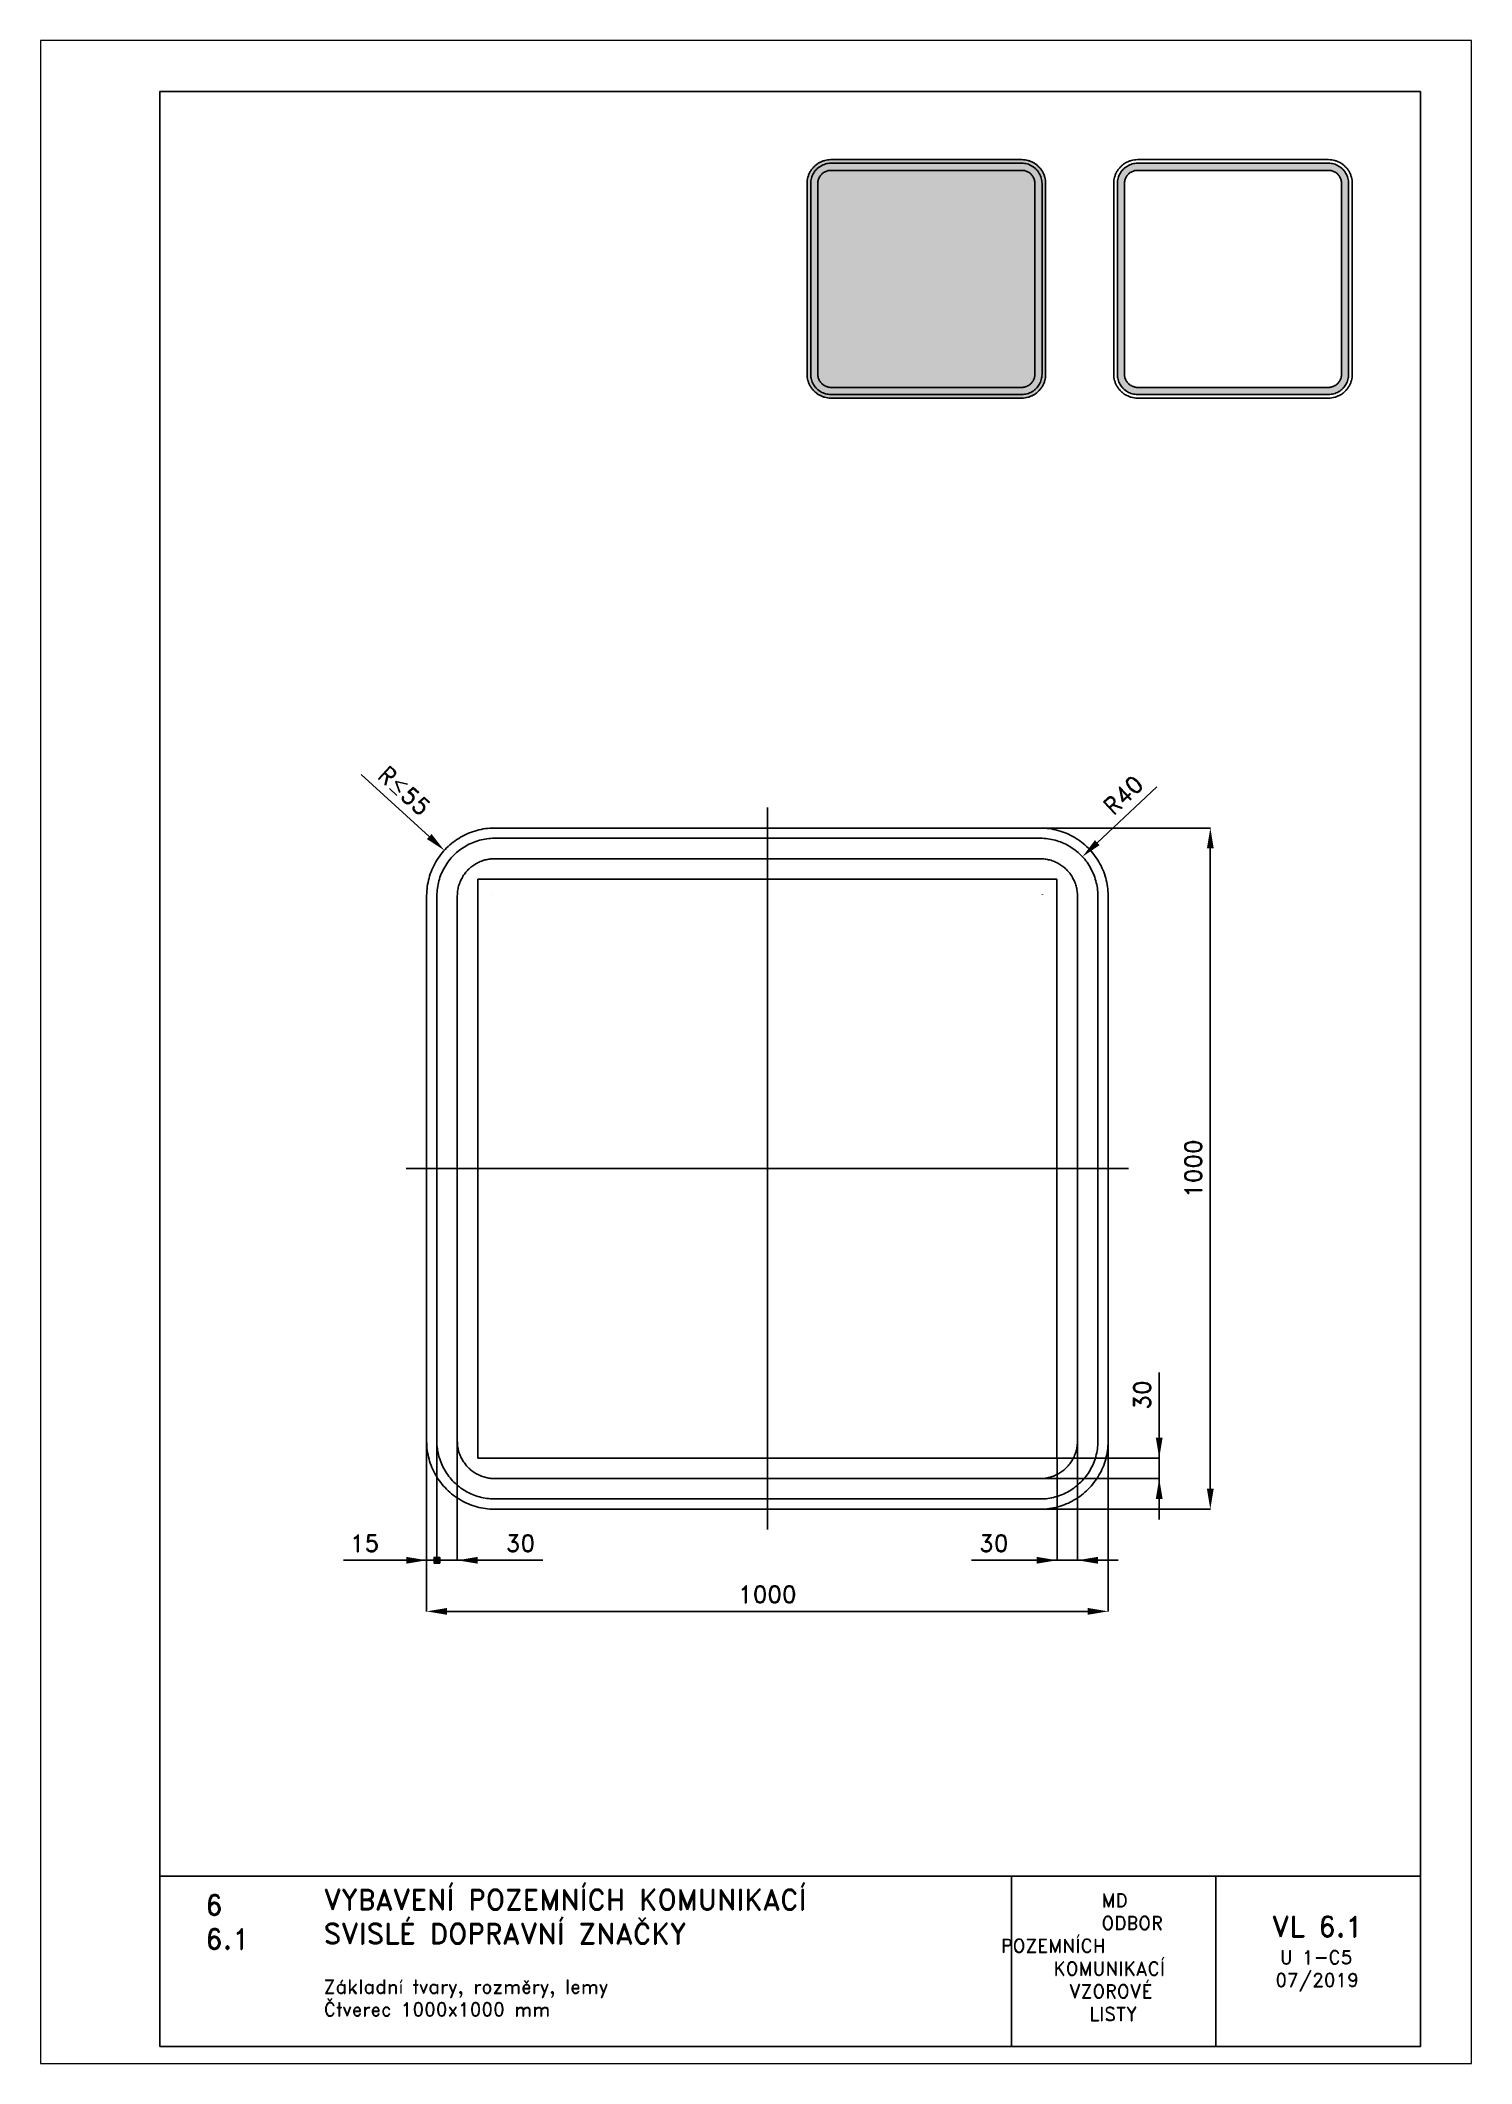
# Paper-space layout 'U 1-C5-Čtverec (1000x1000)' of a CAD drawing. Header units: millimetres. Extents: x 0 to 210, y 0 to 297.
# The model-space entities are those that its viewports show. They can reach past a viewport. Long polylines and large blocks are cut down to what shows.
import ezdxf

# ---------------------------------------------------------------- set-up
doc = ezdxf.new("R2010")
doc.units = ezdxf.units.MM
doc.header["$LTSCALE"] = 5
doc.linetypes.add('ČERCHOVANÁX2', pattern=[2, 1, -0.5, 0, -0.5])
doc.linetypes.add('ČÁRKOVANÁX2', pattern=[1.5, 1, -0.5])
for name, color, linetype in [('Kóty', 2, 'Continuous'), ('Rozpiska', 7, 'Continuous'), ('Značka', 7, 'Continuous')]:
    doc.layers.add(name, color=color, linetype=linetype)
doc.layers.add('Rámeček', color=6, linetype='Continuous', plot=False)
doc.styles.get("Standard").update_dxf_attribs({"font": 'romand.shx', "height": 25})
doc.dimstyles.get("Standard").update_dxf_attribs({"dimtxt": 25, "dimasz": 30, "dimexe": 0.18, "dimexo": 0.0625, "dimgap": 12.5, "dimtad": 1, "dimdec": 0, "dimzin": 0, "dimdsep": 46, "dimtxsty": 'Standard', "dimcen": 0.09, "dimadec": 0, "dimazin": 0, "dimtfac": 1, "dimtdec": 0, "dimtofl": 0, "dimtmove": 0, "dimatfit": 3, "dimfxl": 1, "dimtolj": 1, "dimtzin": 0, "dimarcsym": 0})

psp = doc.layouts.new('U 1-C5-Čtverec (1000x1000)')

# ---------------------------------------------------------------- texts
at = {"layer": 'Rozpiska', "color": 7, "attachment_point": 1}
for s, width, insert, char_height in [('6', 149.0422, (24.17, 24.77), 3), ('{\\C6;VYBAVENÍ POZEMNÍCH KOMUNIKACÍ\\P}SVISLÉ DOPRAVNÍ ZNAČKY{\\H1.34524x; }', 149.0422, (41.56, 25.56), 3), ('\\pi14.7414;{\\C6;MD\\P\\pi2.36044;}ODBOR POZEMNÍCH{\\H1.57143x; }\\P\\pi7.69378;KOMUNIKACÍ{\\H1.5x; }\\P\\pi9.97949;{\\C6;VZOROVÉ\\H1.47619x; \\H0.67742x;\\P\\pi12.93187;LISTY\\H1.26984x; }', 33.1018, (140.95, 24.95), 2), ('\\pi1.03113;{\\H1.5x;\\C6;VL 6.1\\P\\pi2.22157;\\H0.66667x;U 1-C5\\H1.66666x; \\H0.6x;\\P\\pi1.5549;07/2019\\H1.80159x; }', 16.0623, (179.66, 21.61), 2), ('6.1', 149.0422, (24.17, 19.78), 3), ('{\\C6;Základní tvary, rozměry, lemy\\P}Čtverec 1000x1000 mm{\\H2.11905x; }', 149.0422, (41.56, 12.29), 2)]:
    psp.add_mtext_dynamic_manual_height_columns(s, width=width, gutter_width=100, heights=[0], dxfattribs=dict(at, insert=insert, char_height=char_height))

msp = doc.modelspace()

# ---------------------------------------------------------------- texts
at = {"layer": 'Kóty', "char_height": 25, "attachment_point": 5}
for s, insert, rotation in [('\\A1;R{\\A0;≤}55', (-32.8, 1054.9), 317.5543), ('\\A1;30', (1050, 167.7), 90)]:
    msp.add_mtext(s, dxfattribs=dict(at, insert=insert, rotation=rotation))
for s, insert in [('\\A1;15', (-91, -50)), ('\\A1;30', (137.7, -50)), ('\\A1;30', (832.3, -50))]:
    msp.add_mtext(s, dxfattribs=dict(at, insert=insert))

# ---------------------------------------------------------------- blocks, each defined once
blk = doc.blocks.new('*D0')
at = {"layer": 'Defpoints', "color": 0, "transparency": 16777216}
for p in [(900, 1000), (1150, 1000), (900, 0)]:
    blk.add_point(p, dxfattribs=at)
at = {"layer": 'Kóty', "color": 0, "lineweight": -2, "transparency": 16777216}
for p, q in [((900.1, 1000), (1150.2, 1000)), ((1150, 30), (1150, 970)), ((900.1, 0), (1150.2, 0))]:
    blk.add_line(p, q, dxfattribs=at)
at = {"layer": 'Kóty', "color": 0, "transparency": 16777216}
for points in [[(1145, 970), (1155, 970), (1150, 1000)], [(1145, 30), (1155, 30), (1150, 0)]]:
    blk.add_solid(points, dxfattribs=at)
at = {"layer": 'Kóty', "color": 0, "transparency": 16777216, "insert": (1125, 500), "char_height": 25, "attachment_point": 5, "rotation": 90}
blk.add_mtext('\\A1;1000', dxfattribs=at)
blk = doc.blocks.new('*D1')
at = {"layer": 'Defpoints', "color": 0, "transparency": 16777216}
for p in [(0, 100), (1000, 100), (1000, -150)]:
    blk.add_point(p, dxfattribs=at)
at = {"layer": 'Kóty', "color": 0, "lineweight": -2, "transparency": 16777216}
for p, q in [((0, 99.9), (0, -150.2)), ((1000, 99.9), (1000, -150.2)), ((30, -150), (970, -150))]:
    blk.add_line(p, q, dxfattribs=at)
at = {"layer": 'Kóty', "color": 0, "transparency": 16777216}
for points in [[(30, -145), (30, -155), (0, -150)], [(970, -145), (970, -155), (1000, -150)]]:
    blk.add_solid(points, dxfattribs=at)
at = {"layer": 'Kóty', "color": 0, "transparency": 16777216, "insert": (500, -125), "char_height": 25, "attachment_point": 5}
blk.add_mtext('\\A1;1000', dxfattribs=at)
blk = doc.blocks.new('*D2')
at = {"layer": 'Defpoints', "color": 0, "transparency": 16777216}
for p in [(962.3, 957.9), (903.5, 902.7)]:
    blk.add_point(p, dxfattribs=at)
at = {"layer": 'Kóty', "color": 0, "lineweight": -2, "transparency": 16777216}
for p, q in [((1071.4, 1060.4), (984.1, 978.4)), ((903.5, 902.6), (903.5, 902.8)), ((903.5, 902.7), (903.6, 902.7))]:
    blk.add_line(p, q, dxfattribs=at)
at = {"layer": 'Kóty', "color": 0, "transparency": 16777216}
blk.add_solid([(980.7, 982.1), (987.5, 974.8), (962.3, 957.9)], dxfattribs=at)
at = {"layer": 'Kóty', "color": 0, "transparency": 16777216, "insert": (1022.2, 1048.5), "char_height": 25, "attachment_point": 5, "rotation": 43.2187}
blk.add_mtext('\\A1;R40', dxfattribs=at)

# ---------------------------------------------------------------- dimensions: what is measured, and where the dimension line sits
at = {"layer": 'Kóty'}
dim = msp.add_radius_dim(center=(903.5, 902.7), mpoint=(962.3, 957.9), text='R40', dimstyle='Standard', dxfattribs=at)
dim.commit()
dim.dimension.update_dxf_attribs({"geometry": '*D2', "text_midpoint": (1039.3, 1030.3), "dimtype": 164})
dim = msp.add_linear_dim(base=(1150, 1000), p1=(900, 0), p2=(900, 1000), angle=90, dimstyle='Standard', dxfattribs=at)
dim.commit()
dim.dimension.update_dxf_attribs({"geometry": '*D0', "text_midpoint": (1125, 500)})
dim = msp.add_linear_dim(base=(1000, -150), p1=(0, 100), p2=(1000, 100), dimstyle='Standard', dxfattribs=at)
dim.commit()
dim.dimension.update_dxf_attribs({"geometry": '*D1', "text_midpoint": (500, -125)})

# ---------------------------------------------------------------- hatches: boundary and pattern name
at = {"layer": 'Kóty'}
h = msp.add_hatch(color=256, dxfattribs=at)
h.dxf.hatch_style = 1
h.paths.add_polyline_path([(10.8, -79), (19.2, -79), (19.2, -70.7), (10.8, -70.7)])

# ---------------------------------------------------------------- linework, layer by layer
for p, q in [((-95.9, 1078.7), (3.8, 987.5)), ((96, 903), (96.2, 903)), ((96.1, 903), (96.1, 903.1)), ((1075, 200.5), (1075, -15)), ((1075, 105), (1075, 200.5)), ((0, 99.9), (0, -75.2)), ((15, 99.9), (15, -80)), ((15, 99.9), (15, -80)), ((15, 99.9), (15, -80)), ((15, 99.9), (15, -80)), ((45, 99.9), (45, -75.2)), ((955, 99.9), (955, -75.2)), ((925.1, 75), (1075.2, 75)), ((925.1, 74.9), (925.1, -75.2)), ((900.1, 45), (1075.2, 45)), ((170.5, -75), (-121.9, -75)), ((75, -75), (170.5, -75)), ((799.6, -75), (1015, -75)), ((895.1, -75), (799.6, -75))]:
    msp.add_line(p, q, dxfattribs=at)
msp.add_lwpolyline([(10.8, -79), (19.2, -79), (19.2, -70.7), (10.8, -70.7)], close=True, dxfattribs=at)
for points in [[(7.2, 991.2), (0.4, 983.8), (25.9, 967.2)], [(1070, 105), (1080, 105), (1075, 75)], [(1070, 15), (1080, 15), (1075, 45)], [(-30, -70), (-30, -80), (0, -75)], [(75, -70), (75, -80), (45, -75)], [(895.1, -70), (895.1, -80), (925.1, -75)], [(985, -70), (985, -80), (955, -75)]]:
    msp.add_solid(points, dxfattribs=at)
at = {"layer": 'Značka', "color": 6, "linetype": 'ČERCHOVANÁX2', "lineweight": 25, "ltscale": 5}
for p, q in [((500, 1030), (500, -30)), ((1030, 500), (-30, 500))]:
    msp.add_line(p, q, dxfattribs=at)
at = {"layer": 'Značka', "color": 5}
for points in [[(100, 0), (99.6, 0), (99.2, 0, -0.03218), (86.3, 0.9, -0.035443), (73.6, 3.5, -0.036267), (61.3, 7.7, -0.03442), (49.8, 13.5, -0.033722), (39, 20.7, -0.034085), (29.3, 29.3, -0.034209), (20.7, 39, -0.034229), (13.5, 49.8, -0.034044), (7.7, 61.3, -0.033412), (3.5, 73.6, -0.034127), (0.9, 86.3, -0.036745), (0, 99.2), (0, 99.6), (0, 100), (0, 900), (0, 900.4), (0, 900.8, -0.03218), (0.9, 913.7, -0.035443), (3.5, 926.4, -0.036267), (7.7, 938.7, -0.034422), (13.5, 950.2, -0.033722), (20.7, 961, -0.034087), (29.3, 970.7, -0.034208), (39, 979.3, -0.034231), (49.8, 986.5, -0.034039), (61.3, 992.3, -0.033412), (73.6, 996.5, -0.034124), (86.3, 999.1, -0.036741), (99.2, 1000), (99.6, 1000), (100, 1000), (900, 1000), (900.4, 1000), (900.8, 1000, -0.032179), (913.7, 999.1, -0.035442), (926.4, 996.5, -0.036264), (938.7, 992.3, -0.034416), (950.2, 986.5, -0.033719), (961, 979.3, -0.034088), (970.7, 970.7, -0.034205), (979.3, 961, -0.034231), (986.5, 950.2, -0.034041), (992.3, 938.7, -0.033413), (996.5, 926.4, -0.034124), (999.1, 913.7, -0.036741), (1000, 900.8), (1000, 900.4), (1000, 900), (1000, 100), (1000, 99.6), (1000, 99.2, -0.032179), (999.1, 86.3, -0.035442), (996.5, 73.6, -0.036264), (992.3, 61.3, -0.034415), (986.5, 49.8, -0.033719), (979.3, 39, -0.034086), (970.7, 29.3, -0.034205), (961, 20.7, -0.03423), (950.2, 13.5, -0.034046), (938.7, 7.7, -0.033413), (926.4, 3.5, -0.034127), (913.7, 0.9, -0.036745), (900.8, 0), (900.4, 0), (900, 0), (100, 0)], [(100, 15), (99.7, 15), (99.3, 15, -0.03218), (88.4, 15.8, -0.035443), (77.6, 18, -0.036267), (67.1, 21.5, -0.03442), (57.3, 26.5, -0.033721), (48.1, 32.6, -0.034085), (39.9, 39.9, -0.034209), (32.6, 48.1, -0.034229), (26.5, 57.3, -0.034045), (21.6, 67.1, -0.033412), (18, 77.6, -0.034127), (15.7, 88.4, -0.036745), (15, 99.3), (15, 99.7), (15, 100), (15, 900), (15, 900.3), (15, 900.7, -0.03218), (15.8, 911.6, -0.035444), (18, 922.4, -0.036267), (21.5, 932.9, -0.034422), (26.5, 942.7, -0.033723), (32.6, 951.9, -0.034086), (39.9, 960.1, -0.034212), (48.1, 967.4, -0.034228), (57.3, 973.5, -0.034042), (67.1, 978.4, -0.033419), (77.6, 982, -0.034126), (88.4, 984.3, -0.036751), (99.3, 985), (99.7, 985), (100, 985), (900, 985), (900.3, 985), (900.7, 985, -0.032185), (911.6, 984.2, -0.035451), (922.4, 982, -0.036272), (932.9, 978.5, -0.03442), (942.7, 973.5, -0.033717), (951.9, 967.4, -0.034084), (960.1, 960.1, -0.034212), (967.4, 951.9, -0.03423), (973.5, 942.7, -0.034039), (978.4, 932.9, -0.033418), (982, 922.4, -0.034126), (984.3, 911.6, -0.036751), (985, 900.7), (985, 900.3), (985, 900), (985, 100), (985, 99.7), (985, 99.3, -0.032185), (984.2, 88.4, -0.03545), (982, 77.6, -0.036271), (978.5, 67.1, -0.034419), (973.5, 57.3, -0.033715), (967.4, 48.1, -0.034083), (960.1, 39.9, -0.034209), (951.9, 32.6, -0.034231), (942.7, 26.5, -0.034042), (932.9, 21.6, -0.033411), (922.4, 18, -0.034127), (911.6, 15.7, -0.036745), (900.7, 15), (900.3, 15), (900, 15), (100, 15)], [(100, 45), (900, 45), (900.2, 45), (900.4, 45, 0.03218), (907.5, 45.5, 0.035442), (914.5, 46.9, 0.036265), (921.3, 49.2, 0.034422), (927.6, 52.4, 0.033717), (933.6, 56.4, 0.034088), (938.9, 61.1, 0.034212), (943.6, 66.4, 0.034229), (947.6, 72.4, 0.034042), (950.7, 78.7, 0.033412), (953.1, 85.5, 0.034125), (954.5, 92.5, 0.036743), (955, 99.6), (955, 99.8), (955, 100), (955, 900), (955, 900.2), (955, 900.4, 0.032188), (954.5, 907.5, 0.035446), (953.1, 914.5, 0.036272), (950.8, 921.3, 0.034417), (947.6, 927.6, 0.033723), (943.6, 933.6, 0.034095), (938.9, 938.9, 0.034212), (933.6, 943.6, 0.034229), (927.6, 947.6, 0.034038), (921.3, 950.7, 0.033411), (914.5, 953.1, 0.034126), (907.5, 954.5, 0.036744), (900.4, 955), (900.2, 955), (900, 955), (100, 955), (99.8, 955), (99.6, 955, 0.032188), (92.5, 954.5, 0.035446), (85.5, 953.1, 0.036274), (78.7, 950.8, 0.034416), (72.4, 947.6, 0.033727), (66.4, 943.6, 0.034092), (61.1, 938.9, 0.034208), (56.4, 933.6, 0.03423), (52.4, 927.6, 0.03404), (49.3, 921.3, 0.033411), (46.9, 914.5, 0.034129), (45.5, 907.5, 0.036746), (45, 900.4), (45, 900.2), (45, 900), (45, 100), (45, 99.8), (45, 99.6, 0.03218), (45.5, 92.5, 0.035443), (46.9, 85.5, 0.036267), (49.2, 78.7, 0.034421), (52.4, 72.4, 0.033721), (56.4, 66.4, 0.034084), (61.1, 61.1, 0.034208), (66.4, 56.4, 0.03423), (72.4, 52.4, 0.034044), (78.7, 49.3, 0.033412), (85.5, 46.9, 0.034127), (92.5, 45.5, 0.036745), (99.6, 45), (99.8, 45), (100, 45)]]:
    msp.add_lwpolyline(points, format="xyb", dxfattribs=at)
at = {"layer": 'Značka', "color": 7, "linetype": 'ČÁRKOVANÁX2', "ltscale": 2.5}
msp.add_lwpolyline([(75, 75), (75, 925), (925, 925), (925, 75), (75, 75)], dxfattribs=at)

msp.set_redraw_order([(e.dxf.handle, doc.entitydb.next_handle()) for e in msp.query("TEXT MTEXT ATTDEF DIMENSION ARC_DIMENSION")])  # texts and dimensions are drawn at this point

# ---------------------------------------------------------------- hatches: boundary and pattern name
at = {"layer": 'Značka'}
h = psp.add_hatch(color=170, dxfattribs=at)
h.dxf.hatch_style = 1
edge = h.paths.add_edge_path()
edge.add_line((116, 244.5), (115.99, 244.5))
edge.add_line((115.99, 244.5), (115.97, 244.5))
edge.add_arc((115.99, 248.02), 3.52, 262.307, 269.6796, ccw=False)
edge.add_arc((115.95, 247.71), 3.2, 254.2019, 262.3215, ccw=False)
edge.add_arc((115.86, 247.65), 3.13, 247.1662, 255.4743, ccw=False)
edge.add_arc((115.93, 247.81), 3.3, 239.2875, 247.173, ccw=False)
edge.add_arc((115.92, 247.89), 3.37, 232.4423, 240.1678, ccw=False)
edge.add_arc((115.89, 247.86), 3.33, 224.64, 232.4487, ccw=False)
edge.add_arc((115.85, 247.89), 3.32, 217.5708, 225.4078, ccw=False)
edge.add_arc((115.85, 247.89), 3.31, 209.7385, 217.5802, ccw=False)
edge.add_arc((115.84, 247.93), 3.33, 202.6895, 210.4889, ccw=False)
edge.add_arc((115.91, 247.96), 3.4, 195.0383, 202.6929, ccw=False)
edge.add_arc((115.83, 247.98), 3.33, 188.0097, 195.828, ccw=False)
edge.add_arc((115.58, 247.95), 3.08, 179.6097, 188.0272, ccw=False)
edge.add_line((112.5, 247.97), (112.5, 247.99))
edge.add_line((112.5, 247.99), (112.5, 248))
edge.add_line((112.5, 248), (112.5, 276))
edge.add_line((112.5, 276), (112.5, 276.01))
edge.add_line((112.5, 276.01), (112.5, 276.03))
edge.add_arc((116.02, 276.01), 3.52, 172.307, 179.6797, ccw=False)
edge.add_arc((115.71, 276.05), 3.2, 164.2015, 172.3211, ccw=False)
edge.add_arc((115.65, 276.14), 3.13, 157.1665, 165.4746, ccw=False)
edge.add_arc((115.81, 276.07), 3.3, 149.2884, 157.1741, ccw=False)
edge.add_arc((115.89, 276.08), 3.36, 142.4408, 150.1663, ccw=False)
edge.add_arc((115.86, 276.11), 3.33, 134.6413, 142.4504, ccw=False)
edge.add_arc((115.89, 276.15), 3.32, 127.5696, 135.4063, ccw=False)
edge.add_arc((115.89, 276.15), 3.31, 119.7376, 127.5797, ccw=False)
edge.add_arc((115.93, 276.16), 3.33, 112.6909, 120.489, ccw=False)
edge.add_arc((115.96, 276.09), 3.4, 105.0565, 112.7111, ccw=False)
edge.add_arc((115.99, 276.17), 3.33, 98.0112, 105.8289, ccw=False)
edge.add_arc((115.95, 276.42), 3.08, 89.6038, 98.0204, ccw=False)
edge.add_line((115.97, 279.5), (115.99, 279.5))
edge.add_line((115.99, 279.5), (116, 279.5))
edge.add_line((116, 279.5), (144, 279.5))
edge.add_line((144, 279.5), (144.01, 279.5))
edge.add_line((144.01, 279.5), (144.03, 279.5))
edge.add_arc((144.01, 275.98), 3.52, 82.2827, 89.6552, ccw=False)
edge.add_arc((144.05, 276.29), 3.2, 74.2307, 82.3499, ccw=False)
edge.add_arc((144.14, 276.35), 3.13, 67.1498, 75.4572, ccw=False)
edge.add_arc((144.07, 276.19), 3.3, 59.287, 67.1715, ccw=False)
edge.add_arc((144.08, 276.11), 3.37, 52.4425, 60.1675, ccw=False)
edge.add_arc((144.11, 276.14), 3.33, 44.6418, 52.4512, ccw=False)
edge.add_arc((144.15, 276.11), 3.32, 37.5679, 45.4039, ccw=False)
edge.add_arc((144.15, 276.11), 3.31, 29.7396, 37.5817, ccw=False)
edge.add_arc((144.16, 276.07), 3.33, 22.6895, 30.4881, ccw=False)
edge.add_arc((144.09, 276.04), 3.4, 15.0562, 22.7111, ccw=False)
edge.add_arc((144.17, 276.01), 3.33, 8.0117, 15.8293, ccw=False)
edge.add_arc((144.42, 276.05), 3.08, -0.3963, 8.0204, ccw=False)
edge.add_line((147.5, 276.03), (147.5, 276.01))
edge.add_line((147.5, 276.01), (147.5, 276))
edge.add_line((147.5, 276), (147.5, 248))
edge.add_line((147.5, 248), (147.5, 247.99))
edge.add_line((147.5, 247.99), (147.5, 247.97))
edge.add_arc((143.98, 247.99), 3.52, 352.2827, 359.6551, ccw=False)
edge.add_arc((144.29, 247.95), 3.2, 344.2311, 352.3504, ccw=False)
edge.add_arc((144.35, 247.86), 3.13, 337.1495, 345.457, ccw=False)
edge.add_arc((144.19, 247.93), 3.3, 329.2861, 337.1704, ccw=False)
edge.add_arc((144.11, 247.92), 3.37, 322.444, 330.169, ccw=False)
edge.add_arc((144.14, 247.89), 3.33, 314.6406, 322.4495, ccw=False)
edge.add_arc((144.11, 247.85), 3.32, 307.5691, 315.4053, ccw=False)
edge.add_arc((144.11, 247.85), 3.31, 299.7405, 307.5822, ccw=False)
edge.add_arc((144.07, 247.84), 3.33, 292.6881, 300.4879, ccw=False)
edge.add_arc((144.04, 247.91), 3.4, 285.0379, 292.6929, ccw=False)
edge.add_arc((144.02, 247.83), 3.33, 278.0102, 285.8285, ccw=False)
edge.add_arc((144.05, 247.58), 3.08, 269.6096, 278.0272, ccw=False)
edge.add_line((144.03, 244.5), (144.01, 244.5))
edge.add_line((144.01, 244.5), (144, 244.5))
edge.add_line((144, 244.5), (116, 244.5))
h = psp.add_hatch(color=255, dxfattribs=at)
h.dxf.hatch_style = 1
edge = h.paths.add_edge_path()
edge.add_line((116, 245.02), (115.99, 245.02))
edge.add_line((115.99, 245.02), (115.98, 245.02))
edge.add_arc((115.99, 248.02), 2.99, 262.3067, 269.6793, ccw=False)
edge.add_arc((115.96, 247.75), 2.72, 254.202, 262.3216, ccw=False)
edge.add_arc((115.88, 247.71), 2.66, 247.1661, 255.4743, ccw=False)
edge.add_arc((115.94, 247.84), 2.8, 239.2875, 247.1729, ccw=False)
edge.add_arc((115.93, 247.91), 2.86, 232.4426, 240.168, ccw=False)
edge.add_arc((115.91, 247.88), 2.83, 224.6398, 232.4485, ccw=False)
edge.add_arc((115.88, 247.9), 2.82, 217.5705, 225.4074, ccw=False)
edge.add_arc((115.87, 247.9), 2.82, 209.7388, 217.5805, ccw=False)
edge.add_arc((115.87, 247.94), 2.83, 202.6898, 210.4892, ccw=False)
edge.add_arc((115.92, 247.96), 2.89, 195.038, 202.6927, ccw=False)
edge.add_arc((115.85, 247.99), 2.83, 188.0098, 195.8282, ccw=False)
edge.add_arc((115.65, 247.96), 2.62, 179.6098, 188.0273, ccw=False)
edge.add_line((113.03, 247.98), (113.03, 247.99))
edge.add_line((113.03, 247.99), (113.03, 248))
edge.add_line((113.03, 248), (113.03, 276))
edge.add_line((113.03, 276), (113.03, 276.01))
edge.add_line((113.03, 276.01), (113.03, 276.02))
edge.add_arc((116.02, 276.01), 2.99, 172.3067, 179.6793, ccw=False)
edge.add_arc((115.75, 276.04), 2.72, 164.2018, 172.3215, ccw=False)
edge.add_arc((115.71, 276.12), 2.66, 157.1661, 165.4743, ccw=False)
edge.add_arc((115.84, 276.06), 2.8, 149.2887, 157.1745, ccw=False)
edge.add_arc((115.91, 276.07), 2.86, 142.4423, 150.1683, ccw=False)
edge.add_arc((115.88, 276.09), 2.83, 134.638, 142.4469, ccw=False)
edge.add_arc((115.9, 276.12), 2.82, 127.5701, 135.4078, ccw=False)
edge.add_arc((115.9, 276.13), 2.82, 119.741, 127.5825, ccw=False)
edge.add_arc((115.94, 276.13), 2.83, 112.6864, 120.4852, ccw=False)
edge.add_arc((115.96, 276.08), 2.89, 105.0373, 112.6935, ccw=False)
edge.add_arc((115.99, 276.15), 2.83, 98.011, 105.8291, ccw=False)
edge.add_arc((115.96, 276.35), 2.62, 89.6081, 98.027, ccw=False)
edge.add_line((115.98, 278.97), (115.99, 278.97))
edge.add_line((115.99, 278.97), (116, 278.97))
edge.add_line((116, 278.97), (144, 278.97))
edge.add_line((144, 278.97), (144.01, 278.97))
edge.add_line((144.01, 278.97), (144.02, 278.97))
edge.add_arc((144.01, 275.98), 2.99, 82.3103, 89.684, ccw=False)
edge.add_arc((144.04, 276.25), 2.72, 74.197, 82.3182, ccw=False)
edge.add_arc((144.12, 276.29), 2.66, 67.1685, 75.4778, ccw=False)
edge.add_arc((144.06, 276.16), 2.8, 59.2899, 67.1752, ccw=False)
edge.add_arc((144.07, 276.09), 2.86, 52.4405, 60.1649, ccw=False)
edge.add_arc((144.09, 276.12), 2.83, 44.6386, 52.4471, ccw=False)
edge.add_arc((144.12, 276.1), 2.82, 37.569, 45.4069, ccw=False)
edge.add_arc((144.13, 276.1), 2.82, 29.7431, 37.585, ccw=False)
edge.add_arc((144.13, 276.06), 2.83, 22.6869, 30.4851, ccw=False)
edge.add_arc((144.08, 276.04), 2.89, 15.0362, 22.6922, ccw=False)
edge.add_arc((144.15, 276.01), 2.83, 8.0112, 15.8293, ccw=False)
edge.add_arc((144.35, 276.04), 2.62, -0.3919, 8.027, ccw=False)
edge.add_line((146.97, 276.02), (146.97, 276.01))
edge.add_line((146.97, 276.01), (146.97, 276))
edge.add_line((146.97, 276), (146.97, 248))
edge.add_line((146.97, 248), (146.97, 247.99))
edge.add_line((146.97, 247.99), (146.97, 247.98))
edge.add_arc((143.98, 247.99), 2.99, 352.3103, 359.684, ccw=False)
edge.add_arc((144.25, 247.96), 2.72, 344.1972, 352.3182, ccw=False)
edge.add_arc((144.29, 247.88), 2.66, 337.1686, 345.4777, ccw=False)
edge.add_arc((144.16, 247.94), 2.8, 329.2886, 337.1737, ccw=False)
edge.add_arc((144.09, 247.93), 2.86, 322.4407, 330.1647, ccw=False)
edge.add_arc((144.12, 247.91), 2.83, 314.6404, 322.4487, ccw=False)
edge.add_arc((144.1, 247.88), 2.82, 307.5693, 315.4065, ccw=False)
edge.add_arc((144.1, 247.87), 2.82, 299.7409, 307.5829, ccw=False)
edge.add_arc((144.06, 247.87), 2.83, 292.6903, 300.4892, ccw=False)
edge.add_arc((144.04, 247.92), 2.89, 285.037, 292.6914, ccw=False)
edge.add_arc((144.01, 247.85), 2.83, 278.0101, 285.8284, ccw=False)
edge.add_arc((144.04, 247.65), 2.62, 269.6098, 278.0273, ccw=False)
edge.add_line((144.02, 245.02), (144.01, 245.02))
edge.add_line((144.01, 245.02), (144, 245.02))
edge.add_line((144, 245.02), (116, 245.02))
edge = h.paths.add_edge_path(flags=16)
edge.add_line((116, 246.07), (144, 246.07))
edge.add_line((144, 246.07), (144.01, 246.07))
edge.add_line((144.01, 246.07), (144.02, 246.07))
edge.add_arc((144, 248.01), 1.94, 270.3208, 277.6933)
edge.add_arc((144.03, 247.84), 1.76, 277.6782, 285.7976)
edge.add_arc((144.08, 247.81), 1.72, 284.5253, 292.8329)
edge.add_arc((144.04, 247.89), 1.81, 292.8271, 300.713)
edge.add_arc((144.05, 247.94), 1.85, 299.8357, 307.5601)
edge.add_arc((144.06, 247.93), 1.83, 307.5486, 315.358)
edge.add_arc((144.08, 247.94), 1.82, 314.5939, 322.4317)
edge.add_arc((144.08, 247.94), 1.82, 322.4199, 330.2615)
edge.add_arc((144.09, 247.96), 1.83, 329.5082, 337.307)
edge.add_arc((144.05, 247.98), 1.87, 337.3061, 344.9608)
edge.add_arc((144.09, 247.99), 1.83, 344.171, 351.9888)
edge.add_arc((144.23, 247.97), 1.7, 351.9792, 360.3964)
edge.add_line((145.92, 247.98), (145.92, 247.99))
edge.add_line((145.92, 247.99), (145.92, 248))
edge.add_line((145.92, 248), (145.92, 276))
edge.add_line((145.92, 276), (145.92, 276.01))
edge.add_line((145.92, 276.01), (145.92, 276.02))
edge.add_arc((143.99, 276), 1.94, 0.3159, 7.6902)
edge.add_arc((144.16, 276.03), 1.76, 7.6771, 15.7972)
edge.add_arc((144.19, 276.08), 1.72, 14.5244, 22.8337)
edge.add_arc((144.11, 276.04), 1.81, 22.8313, 30.716)
edge.add_arc((144.06, 276.05), 1.85, 29.8317, 37.5574)
edge.add_arc((144.08, 276.06), 1.83, 37.549, 45.3601)
edge.add_arc((144.06, 276.08), 1.82, 44.5919, 52.4295)
edge.add_arc((144.06, 276.08), 1.82, 52.4204, 60.262)
edge.add_arc((144.04, 276.09), 1.83, 59.5108, 67.3087)
edge.add_arc((144.02, 276.05), 1.87, 67.3057, 74.9601)
edge.add_arc((144.01, 276.09), 1.83, 74.1717, 81.9898)
edge.add_arc((144.03, 276.23), 1.7, 81.9789, 90.3962)
edge.add_line((144.02, 277.92), (144.01, 277.92))
edge.add_line((144.01, 277.92), (144, 277.92))
edge.add_line((144, 277.92), (116, 277.92))
edge.add_line((116, 277.92), (115.99, 277.92))
edge.add_line((115.99, 277.92), (115.98, 277.92))
edge.add_arc((116, 275.99), 1.94, 90.316, 97.6903)
edge.add_arc((115.97, 276.16), 1.76, 97.6767, 105.7969)
edge.add_arc((115.92, 276.19), 1.72, 104.5255, 112.8352)
edge.add_arc((115.96, 276.11), 1.81, 112.831, 120.7155)
edge.add_arc((115.95, 276.06), 1.85, 119.828, 127.5548)
edge.add_arc((115.94, 276.08), 1.83, 127.5515, 135.3618)
edge.add_arc((115.92, 276.06), 1.82, 134.5905, 142.4273)
edge.add_arc((115.92, 276.06), 1.82, 142.4202, 150.2621)
edge.add_arc((115.91, 276.04), 1.83, 149.5134, 157.3119)
edge.add_arc((115.95, 276.02), 1.87, 157.3065, 164.9609)
edge.add_arc((115.91, 276.01), 1.83, 164.173, 171.9916)
edge.add_arc((115.77, 276.03), 1.7, 171.9722, 180.39)
edge.add_line((114.08, 276.02), (114.08, 276.01))
edge.add_line((114.08, 276.01), (114.08, 276))
edge.add_line((114.08, 276), (114.08, 248))
edge.add_line((114.08, 248), (114.08, 247.99))
edge.add_line((114.08, 247.99), (114.08, 247.98))
edge.add_arc((116.01, 248), 1.94, 180.3209, 187.6934)
edge.add_arc((115.84, 247.97), 1.76, 187.6778, 195.7974)
edge.add_arc((115.81, 247.92), 1.72, 194.5263, 202.8344)
edge.add_arc((115.89, 247.96), 1.81, 202.8268, 210.7125)
edge.add_arc((115.94, 247.95), 1.85, 209.832, 217.5575)
edge.add_arc((115.93, 247.94), 1.83, 217.5512, 225.3597)
edge.add_arc((115.94, 247.92), 1.82, 224.5926, 232.4295)
edge.add_arc((115.94, 247.92), 1.82, 232.4198, 240.2617)
edge.add_arc((115.96, 247.91), 1.83, 239.5108, 247.3101)
edge.add_arc((115.98, 247.95), 1.87, 247.3069, 254.9616)
edge.add_arc((115.99, 247.91), 1.83, 254.1723, 261.9907)
edge.add_arc((115.97, 247.77), 1.7, 261.9726, 270.3902)
edge.add_line((115.98, 246.07), (115.99, 246.07))
edge.add_line((115.99, 246.07), (116, 246.07))
h = psp.add_hatch(color=249, dxfattribs=at)
h.dxf.hatch_style = 1
edge = h.paths.add_edge_path()
edge.add_line((161, 245.02), (160.99, 245.02))
edge.add_line((160.99, 245.02), (160.98, 245.02))
edge.add_arc((160.99, 248.02), 2.99, 262.3067, 269.6793, ccw=False)
edge.add_arc((160.96, 247.75), 2.72, 254.202, 262.3216, ccw=False)
edge.add_arc((160.88, 247.71), 2.66, 247.1661, 255.4743, ccw=False)
edge.add_arc((160.94, 247.84), 2.8, 239.2875, 247.1729, ccw=False)
edge.add_arc((160.93, 247.91), 2.86, 232.4426, 240.168, ccw=False)
edge.add_arc((160.91, 247.88), 2.83, 224.6398, 232.4485, ccw=False)
edge.add_arc((160.88, 247.9), 2.82, 217.5705, 225.4074, ccw=False)
edge.add_arc((160.87, 247.9), 2.82, 209.7388, 217.5805, ccw=False)
edge.add_arc((160.87, 247.94), 2.83, 202.6898, 210.4892, ccw=False)
edge.add_arc((160.92, 247.96), 2.89, 195.038, 202.6927, ccw=False)
edge.add_arc((160.85, 247.99), 2.83, 188.0098, 195.8282, ccw=False)
edge.add_arc((160.65, 247.96), 2.62, 179.6098, 188.0273, ccw=False)
edge.add_line((158.03, 247.98), (158.03, 247.99))
edge.add_line((158.03, 247.99), (158.03, 248))
edge.add_line((158.03, 248), (158.03, 276))
edge.add_line((158.03, 276), (158.03, 276.01))
edge.add_line((158.03, 276.01), (158.03, 276.02))
edge.add_arc((161.02, 276.01), 2.99, 172.3067, 179.6793, ccw=False)
edge.add_arc((160.75, 276.04), 2.72, 164.2018, 172.3215, ccw=False)
edge.add_arc((160.71, 276.12), 2.66, 157.1661, 165.4743, ccw=False)
edge.add_arc((160.84, 276.06), 2.8, 149.2887, 157.1745, ccw=False)
edge.add_arc((160.91, 276.07), 2.86, 142.4423, 150.1683, ccw=False)
edge.add_arc((160.88, 276.09), 2.83, 134.638, 142.4469, ccw=False)
edge.add_arc((160.9, 276.12), 2.82, 127.5701, 135.4078, ccw=False)
edge.add_arc((160.9, 276.13), 2.82, 119.741, 127.5825, ccw=False)
edge.add_arc((160.94, 276.13), 2.83, 112.6864, 120.4852, ccw=False)
edge.add_arc((160.96, 276.08), 2.89, 105.0373, 112.6935, ccw=False)
edge.add_arc((160.99, 276.15), 2.83, 98.011, 105.8291, ccw=False)
edge.add_arc((160.96, 276.35), 2.62, 89.6081, 98.027, ccw=False)
edge.add_line((160.98, 278.97), (160.99, 278.97))
edge.add_line((160.99, 278.97), (161, 278.97))
edge.add_line((161, 278.97), (189, 278.97))
edge.add_line((189, 278.97), (189.01, 278.97))
edge.add_line((189.01, 278.97), (189.02, 278.97))
edge.add_arc((189.01, 275.98), 2.99, 82.3103, 89.684, ccw=False)
edge.add_arc((189.04, 276.25), 2.72, 74.197, 82.3182, ccw=False)
edge.add_arc((189.12, 276.29), 2.66, 67.1685, 75.4778, ccw=False)
edge.add_arc((189.06, 276.16), 2.8, 59.2899, 67.1752, ccw=False)
edge.add_arc((189.07, 276.09), 2.86, 52.4405, 60.1649, ccw=False)
edge.add_arc((189.09, 276.12), 2.83, 44.6386, 52.4471, ccw=False)
edge.add_arc((189.12, 276.1), 2.82, 37.569, 45.4069, ccw=False)
edge.add_arc((189.13, 276.1), 2.82, 29.7431, 37.585, ccw=False)
edge.add_arc((189.13, 276.06), 2.83, 22.6869, 30.4851, ccw=False)
edge.add_arc((189.08, 276.04), 2.89, 15.0362, 22.6922, ccw=False)
edge.add_arc((189.15, 276.01), 2.83, 8.0112, 15.8293, ccw=False)
edge.add_arc((189.35, 276.04), 2.62, -0.3919, 8.027, ccw=False)
edge.add_line((191.97, 276.02), (191.97, 276.01))
edge.add_line((191.97, 276.01), (191.97, 276))
edge.add_line((191.97, 276), (191.97, 248))
edge.add_line((191.97, 248), (191.97, 247.99))
edge.add_line((191.97, 247.99), (191.97, 247.98))
edge.add_arc((188.98, 247.99), 2.99, 352.3103, 359.684, ccw=False)
edge.add_arc((189.25, 247.96), 2.72, 344.1972, 352.3182, ccw=False)
edge.add_arc((189.29, 247.88), 2.66, 337.1686, 345.4777, ccw=False)
edge.add_arc((189.16, 247.94), 2.8, 329.2886, 337.1737, ccw=False)
edge.add_arc((189.09, 247.93), 2.86, 322.4407, 330.1647, ccw=False)
edge.add_arc((189.12, 247.91), 2.83, 314.6404, 322.4487, ccw=False)
edge.add_arc((189.1, 247.88), 2.82, 307.5693, 315.4065, ccw=False)
edge.add_arc((189.1, 247.87), 2.82, 299.7409, 307.5829, ccw=False)
edge.add_arc((189.06, 247.87), 2.83, 292.6903, 300.4892, ccw=False)
edge.add_arc((189.04, 247.92), 2.89, 285.037, 292.6914, ccw=False)
edge.add_arc((189.01, 247.85), 2.83, 278.0101, 285.8284, ccw=False)
edge.add_arc((189.04, 247.65), 2.62, 269.6098, 278.0273, ccw=False)
edge.add_line((189.02, 245.02), (189.01, 245.02))
edge.add_line((189.01, 245.02), (189, 245.02))
edge.add_line((189, 245.02), (161, 245.02))
edge = h.paths.add_edge_path(flags=16)
edge.add_line((161, 246.07), (189, 246.07))
edge.add_line((189, 246.07), (189.01, 246.07))
edge.add_line((189.01, 246.07), (189.02, 246.07))
edge.add_arc((189, 248.01), 1.94, 270.3208, 277.6933)
edge.add_arc((189.03, 247.84), 1.76, 277.6782, 285.7976)
edge.add_arc((189.08, 247.81), 1.72, 284.5253, 292.8329)
edge.add_arc((189.04, 247.89), 1.81, 292.8271, 300.713)
edge.add_arc((189.05, 247.94), 1.85, 299.8357, 307.5601)
edge.add_arc((189.06, 247.93), 1.83, 307.5486, 315.358)
edge.add_arc((189.08, 247.94), 1.82, 314.5939, 322.4317)
edge.add_arc((189.08, 247.94), 1.82, 322.4199, 330.2615)
edge.add_arc((189.09, 247.96), 1.83, 329.5082, 337.307)
edge.add_arc((189.05, 247.98), 1.87, 337.3061, 344.9608)
edge.add_arc((189.09, 247.99), 1.83, 344.171, 351.9888)
edge.add_arc((189.23, 247.97), 1.7, 351.9792, 360.3964)
edge.add_line((190.92, 247.98), (190.92, 247.99))
edge.add_line((190.92, 247.99), (190.92, 248))
edge.add_line((190.92, 248), (190.92, 276))
edge.add_line((190.92, 276), (190.92, 276.01))
edge.add_line((190.92, 276.01), (190.92, 276.02))
edge.add_arc((188.99, 276), 1.94, 0.3159, 7.6902)
edge.add_arc((189.16, 276.03), 1.76, 7.6771, 15.7972)
edge.add_arc((189.19, 276.08), 1.72, 14.5244, 22.8337)
edge.add_arc((189.11, 276.04), 1.81, 22.8313, 30.716)
edge.add_arc((189.06, 276.05), 1.85, 29.8317, 37.5574)
edge.add_arc((189.08, 276.06), 1.83, 37.549, 45.3601)
edge.add_arc((189.06, 276.08), 1.82, 44.5919, 52.4295)
edge.add_arc((189.06, 276.08), 1.82, 52.4204, 60.262)
edge.add_arc((189.04, 276.09), 1.83, 59.5108, 67.3087)
edge.add_arc((189.02, 276.05), 1.87, 67.3057, 74.9601)
edge.add_arc((189.01, 276.09), 1.83, 74.1717, 81.9898)
edge.add_arc((189.03, 276.23), 1.7, 81.9789, 90.3962)
edge.add_line((189.02, 277.92), (189.01, 277.92))
edge.add_line((189.01, 277.92), (189, 277.92))
edge.add_line((189, 277.92), (161, 277.92))
edge.add_line((161, 277.92), (160.99, 277.92))
edge.add_line((160.99, 277.92), (160.98, 277.92))
edge.add_arc((161, 275.99), 1.94, 90.316, 97.6903)
edge.add_arc((160.97, 276.16), 1.76, 97.6767, 105.7969)
edge.add_arc((160.92, 276.19), 1.72, 104.5255, 112.8352)
edge.add_arc((160.96, 276.11), 1.81, 112.831, 120.7155)
edge.add_arc((160.95, 276.06), 1.85, 119.828, 127.5548)
edge.add_arc((160.94, 276.08), 1.83, 127.5515, 135.3618)
edge.add_arc((160.92, 276.06), 1.82, 134.5905, 142.4273)
edge.add_arc((160.92, 276.06), 1.82, 142.4202, 150.2621)
edge.add_arc((160.91, 276.04), 1.83, 149.5134, 157.3119)
edge.add_arc((160.95, 276.02), 1.87, 157.3065, 164.9609)
edge.add_arc((160.91, 276.01), 1.83, 164.173, 171.9916)
edge.add_arc((160.77, 276.03), 1.7, 171.9722, 180.39)
edge.add_line((159.08, 276.02), (159.08, 276.01))
edge.add_line((159.08, 276.01), (159.08, 276))
edge.add_line((159.08, 276), (159.08, 248))
edge.add_line((159.08, 248), (159.08, 247.99))
edge.add_line((159.08, 247.99), (159.08, 247.98))
edge.add_arc((161.01, 248), 1.94, 180.3209, 187.6934)
edge.add_arc((160.84, 247.97), 1.76, 187.6778, 195.7974)
edge.add_arc((160.81, 247.92), 1.72, 194.5263, 202.8344)
edge.add_arc((160.89, 247.96), 1.81, 202.8268, 210.7125)
edge.add_arc((160.94, 247.95), 1.85, 209.832, 217.5575)
edge.add_arc((160.93, 247.94), 1.83, 217.5512, 225.3597)
edge.add_arc((160.94, 247.92), 1.82, 224.5926, 232.4295)
edge.add_arc((160.94, 247.92), 1.82, 232.4198, 240.2617)
edge.add_arc((160.96, 247.91), 1.83, 239.5108, 247.3101)
edge.add_arc((160.98, 247.95), 1.87, 247.3069, 254.9616)
edge.add_arc((160.99, 247.91), 1.83, 254.1723, 261.9907)
edge.add_arc((160.97, 247.77), 1.7, 261.9726, 270.3902)
edge.add_line((160.98, 246.07), (160.99, 246.07))
edge.add_line((160.99, 246.07), (161, 246.07))

# ---------------------------------------------------------------- linework, layer by layer
at = {"layer": 'Rozpiska', "color": 7}
for p, q in [((17.5, 27.5), (202.5, 27.5)), ((142.5, 27.5), (142.5, 2.5)), ((172.5, 27.5), (172.5, 2.5))]:
    psp.add_line(p, q, dxfattribs=at)
psp.add_lwpolyline([(17.5, 2.5), (202.5, 2.5), (202.5, 289.5), (17.5, 289.5)], close=True, dxfattribs=at)
at = {"layer": 'Značka', "color": 170}
psp.add_lwpolyline([(116, 244.5), (115.99, 244.5), (115.97, 244.5, -0.03218), (115.52, 244.53, -0.035443), (115.08, 244.62, -0.036267), (114.65, 244.77, -0.03442), (114.24, 244.97, -0.033722), (113.86, 245.23, -0.034085), (113.53, 245.53, -0.034209), (113.22, 245.86, -0.034229), (112.97, 246.24, -0.034044), (112.77, 246.65, -0.033412), (112.62, 247.08, -0.034127), (112.53, 247.52, -0.036745), (112.5, 247.97), (112.5, 247.99), (112.5, 248), (112.5, 276), (112.5, 276.01), (112.5, 276.03, -0.03218), (112.53, 276.48, -0.035443), (112.62, 276.92, -0.036267), (112.77, 277.35, -0.034422), (112.97, 277.76, -0.033722), (113.23, 278.14, -0.034087), (113.53, 278.47, -0.034208), (113.86, 278.78, -0.034231), (114.24, 279.03, -0.034039), (114.65, 279.23, -0.033412), (115.08, 279.38, -0.034124), (115.52, 279.47, -0.036741), (115.97, 279.5), (115.99, 279.5), (116, 279.5), (144, 279.5), (144.01, 279.5), (144.03, 279.5, -0.032179), (144.48, 279.47, -0.035442), (144.92, 279.38, -0.036264), (145.35, 279.23, -0.034416), (145.76, 279.03, -0.033719), (146.14, 278.77, -0.034088), (146.47, 278.47, -0.034205), (146.78, 278.14, -0.034231), (147.03, 277.76, -0.034041), (147.23, 277.35, -0.033413), (147.38, 276.92, -0.034124), (147.47, 276.48, -0.036741), (147.5, 276.03), (147.5, 276.01), (147.5, 276), (147.5, 248), (147.5, 247.99), (147.5, 247.97, -0.032179), (147.47, 247.52, -0.035442), (147.38, 247.08, -0.036264), (147.23, 246.65, -0.034415), (147.03, 246.24, -0.033719), (146.77, 245.86, -0.034086), (146.47, 245.53, -0.034205), (146.14, 245.22, -0.03423), (145.76, 244.97, -0.034046), (145.35, 244.77, -0.033413), (144.92, 244.62, -0.034127), (144.48, 244.53, -0.036745), (144.03, 244.5), (144.01, 244.5), (144, 244.5), (116, 244.5)], format="xyb", dxfattribs=at)
at = {"layer": 'Značka', "color": 7}
psp.add_lwpolyline([(161, 244.5), (160.99, 244.5), (160.97, 244.5, -0.03218), (160.52, 244.53, -0.035443), (160.08, 244.62, -0.036267), (159.65, 244.77, -0.03442), (159.24, 244.97, -0.033722), (158.86, 245.23, -0.034085), (158.53, 245.53, -0.034209), (158.22, 245.86, -0.034229), (157.97, 246.24, -0.034044), (157.77, 246.65, -0.033412), (157.62, 247.08, -0.034127), (157.53, 247.52, -0.036745), (157.5, 247.97), (157.5, 247.99), (157.5, 248), (157.5, 276), (157.5, 276.01), (157.5, 276.03, -0.03218), (157.53, 276.48, -0.035443), (157.62, 276.92, -0.036267), (157.77, 277.35, -0.034422), (157.97, 277.76, -0.033722), (158.23, 278.14, -0.034087), (158.53, 278.47, -0.034208), (158.86, 278.78, -0.034231), (159.24, 279.03, -0.034039), (159.65, 279.23, -0.033412), (160.08, 279.38, -0.034124), (160.52, 279.47, -0.036741), (160.97, 279.5), (160.99, 279.5), (161, 279.5), (189, 279.5), (189.01, 279.5), (189.03, 279.5, -0.032179), (189.48, 279.47, -0.035442), (189.92, 279.38, -0.036264), (190.35, 279.23, -0.034416), (190.76, 279.03, -0.033719), (191.14, 278.77, -0.034088), (191.47, 278.47, -0.034205), (191.78, 278.14, -0.034231), (192.03, 277.76, -0.034041), (192.23, 277.35, -0.033413), (192.38, 276.92, -0.034124), (192.47, 276.48, -0.036741), (192.5, 276.03), (192.5, 276.01), (192.5, 276), (192.5, 248), (192.5, 247.99), (192.5, 247.97, -0.032179), (192.47, 247.52, -0.035442), (192.38, 247.08, -0.036264), (192.23, 246.65, -0.034415), (192.03, 246.24, -0.033719), (191.77, 245.86, -0.034086), (191.47, 245.53, -0.034205), (191.14, 245.22, -0.03423), (190.76, 244.97, -0.034046), (190.35, 244.77, -0.033413), (189.92, 244.62, -0.034127), (189.48, 244.53, -0.036745), (189.03, 244.5), (189.01, 244.5), (189, 244.5), (161, 244.5)], format="xyb", dxfattribs=at)
at = {"layer": 'Značka', "color": 255}
for points in [[(116, 245.02), (115.99, 245.02), (115.98, 245.02, -0.03218), (115.59, 245.05, -0.035443), (115.21, 245.13, -0.036267), (114.85, 245.25, -0.03442), (114.51, 245.43, -0.033721), (114.19, 245.64, -0.034085), (113.9, 245.9, -0.034209), (113.64, 246.19, -0.034229), (113.43, 246.51, -0.034045), (113.26, 246.85, -0.033412), (113.13, 247.21, -0.034127), (113.05, 247.59, -0.036745), (113.03, 247.98), (113.03, 247.99), (113.03, 248), (113.03, 276), (113.03, 276.01), (113.03, 276.02, -0.03218), (113.05, 276.41, -0.035444), (113.13, 276.79, -0.036267), (113.25, 277.15, -0.034422), (113.43, 277.49, -0.033723), (113.64, 277.81, -0.034086), (113.9, 278.1, -0.034212), (114.19, 278.36, -0.034228), (114.51, 278.57, -0.034042), (114.85, 278.74, -0.033419), (115.21, 278.87, -0.034126), (115.59, 278.95, -0.036751), (115.98, 278.97), (115.99, 278.97), (116, 278.97), (144, 278.97), (144.01, 278.97), (144.02, 278.97, -0.032185), (144.41, 278.95, -0.035451), (144.79, 278.87, -0.036272), (145.15, 278.75, -0.03442), (145.49, 278.57, -0.033717), (145.81, 278.36, -0.034084), (146.1, 278.1, -0.034212), (146.36, 277.81, -0.03423), (146.57, 277.49, -0.034039), (146.74, 277.15, -0.033418), (146.87, 276.79, -0.034126), (146.95, 276.41, -0.036751), (146.97, 276.02), (146.97, 276.01), (146.97, 276), (146.97, 248), (146.97, 247.99), (146.97, 247.98, -0.032185), (146.95, 247.59, -0.03545), (146.87, 247.21, -0.036271), (146.75, 246.85, -0.034419), (146.57, 246.51, -0.033715), (146.36, 246.19, -0.034083), (146.1, 245.9, -0.034209), (145.81, 245.64, -0.034231), (145.49, 245.43, -0.034042), (145.15, 245.26, -0.033411), (144.79, 245.13, -0.034127), (144.41, 245.05, -0.036745), (144.02, 245.02), (144.01, 245.02), (144, 245.02), (116, 245.02)], [(116, 246.07), (144, 246.07), (144.01, 246.07), (144.02, 246.07, 0.03218), (144.26, 246.09, 0.035442), (144.51, 246.14, 0.036265), (144.74, 246.22, 0.034422), (144.97, 246.34, 0.033717), (145.17, 246.47, 0.034088), (145.36, 246.64, 0.034212), (145.53, 246.83, 0.034229), (145.66, 247.03, 0.034042), (145.78, 247.26, 0.033412), (145.86, 247.49, 0.034125), (145.91, 247.74, 0.036743), (145.92, 247.98), (145.92, 247.99), (145.92, 248), (145.92, 276), (145.92, 276.01), (145.92, 276.02, 0.032188), (145.91, 276.26, 0.035446), (145.86, 276.51, 0.036272), (145.78, 276.74, 0.034417), (145.66, 276.97, 0.033723), (145.53, 277.17, 0.034095), (145.36, 277.36, 0.034212), (145.17, 277.53, 0.034229), (144.97, 277.66, 0.034038), (144.74, 277.78, 0.033411), (144.51, 277.86, 0.034126), (144.26, 277.91, 0.036744), (144.02, 277.92), (144.01, 277.92), (144, 277.92), (116, 277.92), (115.99, 277.92), (115.98, 277.92, 0.032188), (115.74, 277.91, 0.035446), (115.49, 277.86, 0.036274), (115.26, 277.78, 0.034416), (115.03, 277.66, 0.033727), (114.83, 277.53, 0.034092), (114.64, 277.36, 0.034208), (114.47, 277.17, 0.03423), (114.34, 276.97, 0.03404), (114.22, 276.74, 0.033411), (114.14, 276.51, 0.034129), (114.09, 276.26, 0.036746), (114.08, 276.02), (114.08, 276.01), (114.08, 276), (114.08, 248), (114.08, 247.99), (114.08, 247.98, 0.03218), (114.09, 247.74, 0.035443), (114.14, 247.49, 0.036267), (114.22, 247.26, 0.034421), (114.34, 247.03, 0.033721), (114.47, 246.83, 0.034084), (114.64, 246.64, 0.034208), (114.83, 246.47, 0.03423), (115.03, 246.34, 0.034044), (115.26, 246.22, 0.033412), (115.49, 246.14, 0.034127), (115.74, 246.09, 0.036745), (115.98, 246.07), (115.99, 246.07), (116, 246.07)]]:
    psp.add_lwpolyline(points, format="xyb", dxfattribs=at)
at = {"layer": 'Značka', "color": 249}
for points in [[(161, 245.02), (160.99, 245.02), (160.98, 245.02, -0.03218), (160.59, 245.05, -0.035443), (160.21, 245.13, -0.036267), (159.85, 245.25, -0.03442), (159.51, 245.43, -0.033721), (159.19, 245.64, -0.034085), (158.9, 245.9, -0.034209), (158.64, 246.19, -0.034229), (158.43, 246.51, -0.034045), (158.26, 246.85, -0.033412), (158.13, 247.21, -0.034127), (158.05, 247.59, -0.036745), (158.03, 247.98), (158.03, 247.99), (158.03, 248), (158.03, 276), (158.03, 276.01), (158.03, 276.02, -0.03218), (158.05, 276.41, -0.035444), (158.13, 276.79, -0.036267), (158.25, 277.15, -0.034422), (158.43, 277.49, -0.033723), (158.64, 277.81, -0.034086), (158.9, 278.1, -0.034212), (159.19, 278.36, -0.034228), (159.51, 278.57, -0.034042), (159.85, 278.74, -0.033419), (160.21, 278.87, -0.034126), (160.59, 278.95, -0.036751), (160.98, 278.97), (160.99, 278.97), (161, 278.97), (189, 278.97), (189.01, 278.97), (189.02, 278.97, -0.032185), (189.41, 278.95, -0.035451), (189.79, 278.87, -0.036272), (190.15, 278.75, -0.03442), (190.49, 278.57, -0.033717), (190.81, 278.36, -0.034084), (191.1, 278.1, -0.034212), (191.36, 277.81, -0.03423), (191.57, 277.49, -0.034039), (191.74, 277.15, -0.033418), (191.87, 276.79, -0.034126), (191.95, 276.41, -0.036751), (191.97, 276.02), (191.97, 276.01), (191.97, 276), (191.97, 248), (191.97, 247.99), (191.97, 247.98, -0.032185), (191.95, 247.59, -0.03545), (191.87, 247.21, -0.036271), (191.75, 246.85, -0.034419), (191.57, 246.51, -0.033715), (191.36, 246.19, -0.034083), (191.1, 245.9, -0.034209), (190.81, 245.64, -0.034231), (190.49, 245.43, -0.034042), (190.15, 245.26, -0.033411), (189.79, 245.13, -0.034127), (189.41, 245.05, -0.036745), (189.02, 245.02), (189.01, 245.02), (189, 245.02), (161, 245.02)], [(161, 246.07), (189, 246.07), (189.01, 246.07), (189.02, 246.07, 0.03218), (189.26, 246.09, 0.035442), (189.51, 246.14, 0.036265), (189.74, 246.22, 0.034422), (189.97, 246.34, 0.033717), (190.17, 246.47, 0.034088), (190.36, 246.64, 0.034212), (190.53, 246.83, 0.034229), (190.66, 247.03, 0.034042), (190.78, 247.26, 0.033412), (190.86, 247.49, 0.034125), (190.91, 247.74, 0.036743), (190.92, 247.98), (190.92, 247.99), (190.92, 248), (190.92, 276), (190.92, 276.01), (190.92, 276.02, 0.032188), (190.91, 276.26, 0.035446), (190.86, 276.51, 0.036272), (190.78, 276.74, 0.034417), (190.66, 276.97, 0.033723), (190.53, 277.17, 0.034095), (190.36, 277.36, 0.034212), (190.17, 277.53, 0.034229), (189.97, 277.66, 0.034038), (189.74, 277.78, 0.033411), (189.51, 277.86, 0.034126), (189.26, 277.91, 0.036744), (189.02, 277.92), (189.01, 277.92), (189, 277.92), (161, 277.92), (160.99, 277.92), (160.98, 277.92, 0.032188), (160.74, 277.91, 0.035446), (160.49, 277.86, 0.036274), (160.26, 277.78, 0.034416), (160.03, 277.66, 0.033727), (159.83, 277.53, 0.034092), (159.64, 277.36, 0.034208), (159.47, 277.17, 0.03423), (159.34, 276.97, 0.03404), (159.22, 276.74, 0.033411), (159.14, 276.51, 0.034129), (159.09, 276.26, 0.036746), (159.08, 276.02), (159.08, 276.01), (159.08, 276), (159.08, 248), (159.08, 247.99), (159.08, 247.98, 0.03218), (159.09, 247.74, 0.035443), (159.14, 247.49, 0.036267), (159.22, 247.26, 0.034421), (159.34, 247.03, 0.033721), (159.47, 246.83, 0.034084), (159.64, 246.64, 0.034208), (159.83, 246.47, 0.03423), (160.03, 246.34, 0.034044), (160.26, 246.22, 0.033412), (160.49, 246.14, 0.034127), (160.74, 246.09, 0.036745), (160.98, 246.07), (160.99, 246.07), (161, 246.07)]]:
    psp.add_lwpolyline(points, format="xyb", dxfattribs=at)

psp.set_redraw_order([(e.dxf.handle, doc.entitydb.next_handle()) for e in psp.query("TEXT MTEXT ATTDEF DIMENSION ARC_DIMENSION")])  # texts and dimensions are drawn at this point

# ---------------------------------------------------------------- viewports
at = {"layer": 'Rámeček'}
psp.add_viewport(center=(105, 148.5), size=(210, 297), view_center_point=(483.3, 671.19), view_height=2970, dxfattribs=at)

doc.saveas('drawing.dxf')
